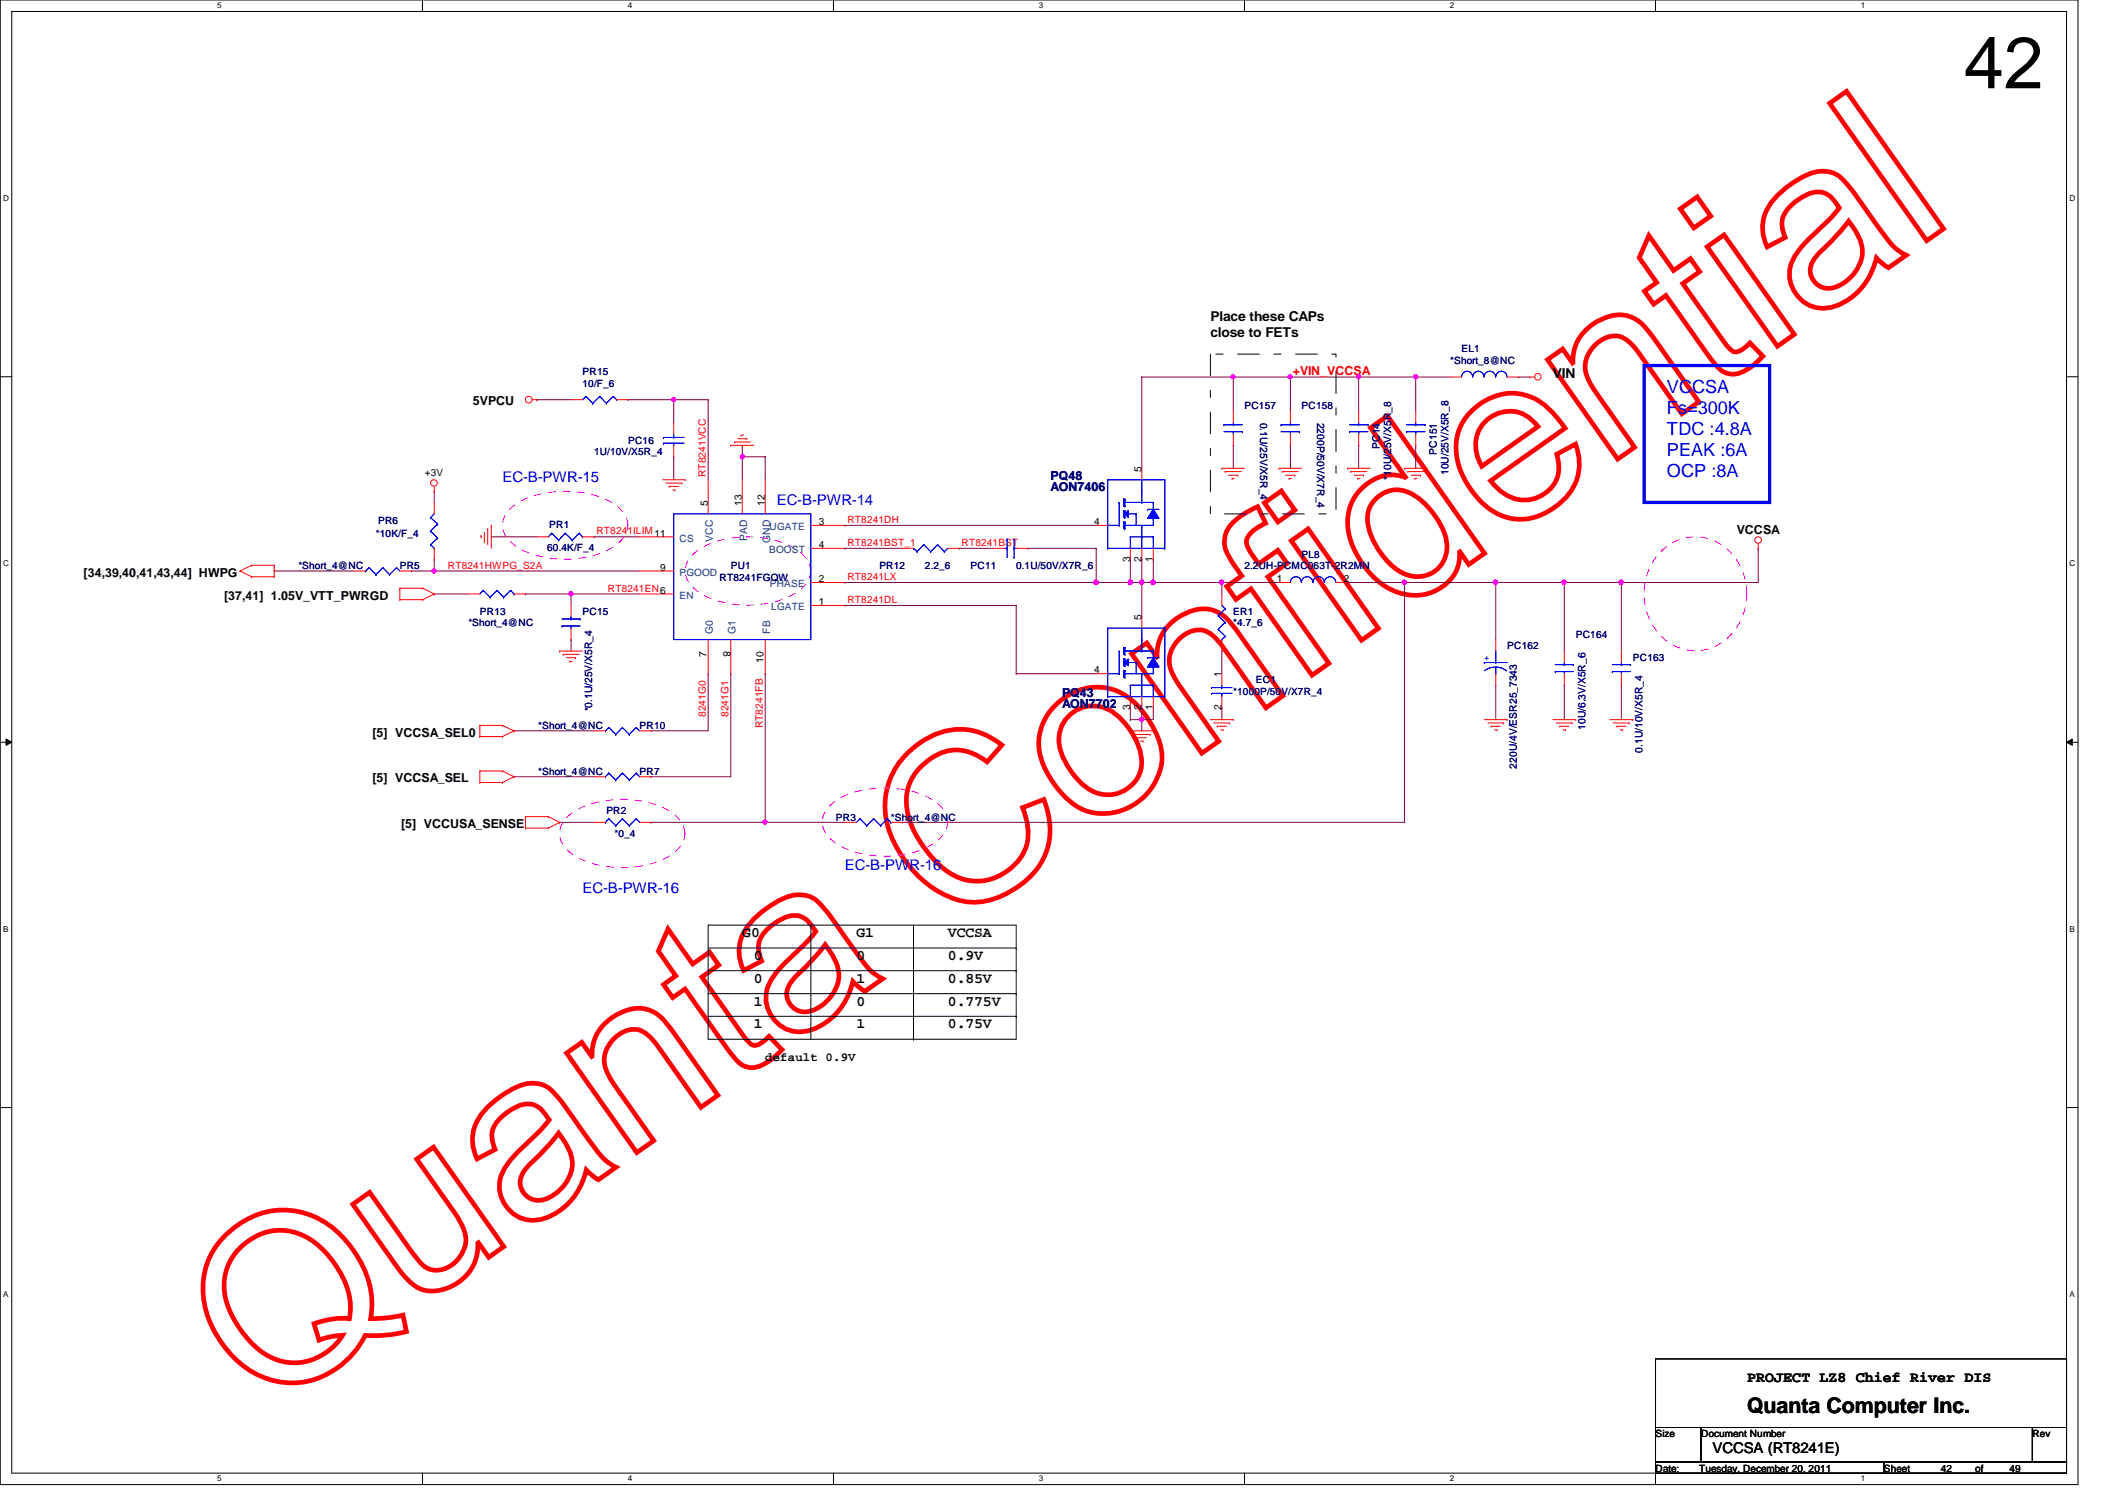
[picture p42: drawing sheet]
<svg xmlns="http://www.w3.org/2000/svg" width="297mm" height="210mm" viewBox="0 0 297 210" stroke-linecap="round" stroke-linejoin="round" font-family="sans-serif">
<defs><g id="words">
<text font-size="32.9" fill="#f00" x="36.6" y="198.7" transform="rotate(-35 36.6 198.7)">Quanta Confidential</text>
<text font-size="10.2" x="275.3" y="12.4">42</text>
<text font-size="3" x="244.9" y="198">Quanta Computer Inc.</text>
<g font-size="2.5" fill="#00f">
<text x="233.7" y="55.1">VCCSA</text>
<text x="233.7" y="58">Fs=300K</text>
<text x="233.7" y="61">TDC :4.8A</text>
<text x="233.7" y="63.9">PEAK :6A</text>
<text x="233.7" y="66.8">OCP :8A</text>
</g>
<g font-size="2.1" fill="#00f">
<text x="70.4" y="67.5">EC-B-PWR-15</text>
<text x="108.9" y="70.7">EC-B-PWR-14</text>
<text x="81.7" y="125.1">EC-B-PWR-16</text>
<text x="118.4" y="121.9">EC-B-PWR-16</text>
</g>
<g font-size="2.1">
<text x="104.1" y="131.3">G0</text>
<text x="120.1" y="131.3">G1</text>
<text x="132.9" y="131.3">VCCSA</text>
<text x="105.7" y="137.7">0</text>
<text x="105.7" y="134.5">0</text>
<text x="120.1" y="137.7">1</text>
<text x="120.1" y="134.5">0</text>
<text x="132.9" y="134.5">0.9V</text>
<text x="132.9" y="137.7">0.85V</text>
<text x="105.7" y="140.9">1</text>
<text x="120.1" y="140.9">0</text>
<text x="132.9" y="140.9">0.775V</text>
<text x="105.7" y="144.1">1</text>
<text x="120.1" y="144.1">1</text>
<text x="132.9" y="144.1">0.75V</text>
<text x="244.9" y="193.7">PROJECT LZ8 Chief River DIS</text>
<text x="240.1" y="203.5">VCCSA (RT8241E)</text>
</g>
<g font-size="1.9">
<text x="169.7" y="45">Place these CAPs</text>
<text x="169.7" y="47.3">close to FETs</text>
<text x="217.7" y="53">VIN</text>
</g>
<text font-size="1.7" fill="#f00" x="181.2" y="52.5">+VIN_VCCSA</text>
<g font-size="1.7">
<text x="66.3" y="56.7">5VPCU</text>
<text x="243.5" y="74.9">VCCSA</text>
<text x="11.7" y="80.8">[34,39,40,41,43,44] HWPG</text>
<text x="31.4" y="84">[37,41] 1.05V_VTT_PWRGD</text>
<text x="52.2" y="103.3">[5] VCCSA_SEL0</text>
<text x="52.2" y="109.6">[5] VCCSA_SEL</text>
<text x="56.2" y="116">[5] VCCUSA_SENSE</text>
<text x="107.3" y="148.7">default 0.9V</text>
</g>
<g font-size="1.7" fill="#000080">
<text x="147.3" y="67.2">PQ48</text>
<text x="147.3" y="68.8">AON7406</text>
<text x="148.9" y="97.6">PQ43</text>
<text x="148.9" y="99.2">AON7702</text>
</g>
<g font-size="1.4" fill="#000080">
<text x="81.7" y="52.6">PR15</text>
<text x="203.3" y="51">*Short_8@NC</text>
<text x="204.9" y="49.4">EL1</text>
<text x="81.7" y="54.2">10/F_6</text>
<text x="174.5" y="57.4">PC157</text>
<text x="176.7" y="59.2" transform="rotate(90 176.7 59.2)">0.1U/25V/X5R_4</text>
<text x="182.5" y="57.4">PC158</text>
<text x="184.7" y="59.2" transform="rotate(90 184.7 59.2)">2200P/50V/X7R_4</text>
<text x="83.3" y="63.8">1U/10V/X5R_4</text>
<text x="88.1" y="62.2">PC16</text>
<text x="193.4" y="62.9" transform="rotate(-90 193.4 62.9)">PC14</text>
<text x="201.4" y="63.7" transform="rotate(-90 201.4 63.7)">PC151</text>
<text x="195" y="67.2" transform="rotate(-90 195 67.2)">*10U/25V/X5R_8</text>
<text x="203" y="66.6" transform="rotate(-90 203 66.6)">10U/25V/X5R_8</text>
<text x="52.7" y="75.3">*10K/F_4</text>
<text x="53" y="73.4">PR6</text>
<text x="76.7" y="77.2">60.4K/F_4</text>
<text x="77" y="74">PR1</text>
<text x="41.8" y="79.8">*Short_4@NC</text>
<text x="56" y="79.8">PR5</text>
<text x="100.9" y="81.4">RT8241FGQW</text>
<text x="102.4" y="79.8">PU1</text>
<text x="123.3" y="79.8">PR12</text>
<text x="129.7" y="79.8">2.2_6</text>
<text x="136.1" y="79.8">PC11</text>
<text x="142.4" y="79.8">0.1U/50V/X7R_6</text>
<text x="174.5" y="79.8">2.2UH-PCMC063T-2R2MN</text>
<text x="182.5" y="78.2">PL8</text>
<text x="65.7" y="87.8">*Short_4@NC</text>
<text x="67.3" y="86.2">PR13</text>
<text x="81.7" y="86.2">PC15</text>
<text x="172.9" y="86.2">ER1</text>
<text x="172.9" y="87.8">*4.7_6</text>
<text x="220.9" y="89.4">PC164</text>
<text x="176.1" y="95.8">EC1</text>
<text x="211.3" y="91">PC162</text>
<text x="228.9" y="92.6">PC163</text>
<text x="83" y="99.7" transform="rotate(-90 83 99.7)">*0.1U/25V/X5R_4</text>
<text x="172.9" y="97.4">*1000P/50V/X7R_4</text>
<text x="75.4" y="102.2">*Short_4@NC</text>
<text x="89.7" y="102.2">PR10</text>
<text x="212.6" y="107.7" transform="rotate(-90 212.6 107.7)">220U/4V/ESR25_7343</text>
<text x="222.2" y="102.3" transform="rotate(-90 222.2 102.3)">10U/6.3V/X5R_6</text>
<text x="230.2" y="105.5" transform="rotate(-90 230.2 105.5)">0.1U/10V/X5R_4</text>
<text x="75.4" y="108.6">*Short_4@NC</text>
<text x="89.7" y="108.6">PR7</text>
<text x="85" y="114">PR2</text>
<text x="86.1" y="117.2">*0_4</text>
<text x="117.2" y="115">PR3</text>
<text x="124.9" y="115">*Short_4@NC</text>
</g>
<g font-size="1.4">
<text x="59.6" y="66.6">+3V</text>
<text x="99.2" y="70.9" transform="rotate(-90 99.2 70.9)">5</text>
<text x="104" y="70.9" transform="rotate(-90 104 70.9)">13</text>
<text x="107.2" y="70.9" transform="rotate(-90 107.2 70.9)">12</text>
<text x="160" y="66.1" transform="rotate(-90 160 66.1)">5</text>
<text x="114.8" y="73.6">3</text>
<text x="114.8" y="76.8">4</text>
<text x="153.4" y="73.6">4</text>
<text x="92.5" y="80">9</text>
<text x="114.8" y="81.6">2</text>
<text x="158.4" y="78.7" transform="rotate(-90 158.4 78.7)">3</text>
<text x="160" y="78.7" transform="rotate(-90 160 78.7)">2</text>
<text x="161.6" y="78.7" transform="rotate(-90 161.6 78.7)">1</text>
<text x="179" y="81.6">1</text>
<text x="188.4" y="81.6">2</text>
<text x="114.8" y="84.8">1</text>
<text x="160" y="86.9" transform="rotate(-90 160 86.9)">5</text>
<text x="99" y="92" transform="rotate(-90 99 92)">7</text>
<text x="101.4" y="91.2" transform="rotate(90 101.4 91.2)">8</text>
<text x="107" y="92.8" transform="rotate(-90 107 92.8)">10</text>
<text x="153.4" y="94.4">4</text>
<text x="171.2" y="94.9" transform="rotate(-90 171.2 94.9)">1</text>
<text x="158.4" y="99.5" transform="rotate(-90 158.4 99.5)">3</text>
<text x="160" y="99.5" transform="rotate(-90 160 99.5)">2</text>
<text x="161.6" y="99.5" transform="rotate(-90 161.6 99.5)">1</text>
<text x="171.2" y="99.5" transform="rotate(-90 171.2 99.5)">2</text>
<text x="232.1" y="201.4">Size</text>
<text x="238.5" y="201.4">Document Number</text>
<text x="284.9" y="201.4">Rev</text>
<text x="232.1" y="206.2">Date:</text>
<text x="238.2" y="206.2">Tuesday, December 20, 2011</text>
<text x="264.1" y="206.2">Sheet</text>
<text x="272.1" y="206.2">42</text>
<text x="276.9" y="206.2">of</text>
<text x="281.7" y="206.2">49</text>
</g>
<g font-size="1.4" fill="#f00">
<text x="98.9" y="66.9" transform="rotate(-90 98.9 66.9)">RT8241VCC</text>
<text x="83.6" y="74.9">RT8241ILIM11</text>
<text x="118.8" y="73.3">RT8241DH</text>
<text x="118.8" y="76.5">RT8241BST_1</text>
<text x="134.8" y="76.5">RT8241BST</text>
<text x="62.8" y="79.7">RT8241HWPG_S2A</text>
<text x="85.2" y="82.9">RT8241EN6</text>
<text x="118.8" y="81.3">RT8241LX</text>
<text x="118.8" y="84.5">RT8241DL</text>
<text x="98.9" y="100.5" transform="rotate(-90 98.9 100.5)">8241G0</text>
<text x="102.1" y="100.5" transform="rotate(-90 102.1 100.5)">8241G1</text>
<text x="106.9" y="102.1" transform="rotate(-90 106.9 102.1)">RT8241FB</text>
</g>
<g font-size="1.4" fill="#004080">
<text x="95.2" y="75.9">CS</text>
<text x="99.9" y="75.9" transform="rotate(-90 99.9 75.9)">VCC</text>
<text x="104.7" y="75.8" transform="rotate(-90 104.7 75.8)">PAD</text>
<text x="107.8" y="77.5">BOOST</text>
<text x="107.9" y="74.3">UGATE</text>
<text x="107.9" y="76" transform="rotate(-90 107.9 76)">GND</text>
<text x="95.2" y="80.7">PGOOD</text>
<text x="95.2" y="83.9">EN</text>
<text x="107.9" y="82.3">PHASE</text>
<text x="99.9" y="88.8" transform="rotate(-90 99.9 88.8)">G0</text>
<text x="103.1" y="88.8" transform="rotate(-90 103.1 88.8)">G1</text>
<text x="107.9" y="88.8" transform="rotate(-90 107.9 88.8)">FB</text>
<text x="108.1" y="85.5">LGATE</text>
</g>
<text font-size="1.4" fill="#00f" x="208.1" y="92.6">+</text>
<g font-size="1.1">
<text x="30.4" y="1.1">5</text>
<text x="88" y="1.1">4</text>
<text x="145.6" y="1.1">3</text>
<text x="203.2" y="1.1">2</text>
<text x="260.9" y="1.1">1</text>
<text x=".5" y="28.2">D</text>
<text x="290.1" y="28.2">D</text>
<text x=".5" y="79.3">C</text>
<text x="290.1" y="79.3">C</text>
<text x=".5" y="130.6">B</text>
<text x="290.1" y="130.6">B</text>
<text x=".5" y="181.7">A</text>
<text x="290.1" y="181.7">A</text>
<text x="30.4" y="207.6">5</text>
<text x="88" y="207.6">4</text>
<text x="145.6" y="207.6">3</text>
<text x="203.2" y="207.6">2</text>
<text x="260.9" y="207.6">1</text>
</g>
</g></defs>
<path d="M0 0h291.3v208h-291.3zM1.6 1.6h288.1v204.8h-288.1z" fill="none" stroke="#000" stroke-width=".14"/>
<g fill="#fff">
<path d="M30.4 .2h.6v1.2h-.6z"/>
<path d="M30.4 206.6h.6v1.2h-.6z"/>
</g>
<path d="M59.2 0v1.6M59.2 206.4v1.6" fill="none" stroke="#000" stroke-width=".14"/>
<g fill="#fff">
<path d="M88 .2h.6v1.2h-.6z"/>
<path d="M88 206.6h.6v1.2h-.6z"/>
</g>
<path d="M116.8 0v1.6M116.8 206.4v1.6" fill="none" stroke="#000" stroke-width=".14"/>
<g fill="#fff">
<path d="M145.6 .2h.6v1.2h-.6z"/>
<path d="M145.6 206.6h.6v1.2h-.6z"/>
</g>
<path d="M174.5 0v1.6M174.5 206.4v1.6" fill="none" stroke="#000" stroke-width=".14"/>
<g fill="#fff">
<path d="M203.2 .2h.6v1.2h-.6z"/>
<path d="M203.2 206.6h.6v1.2h-.6z"/>
</g>
<path d="M232.1 0v1.6M232.1 206.4v1.6" fill="none" stroke="#000" stroke-width=".14"/>
<g fill="#fff">
<path d="M260.9 .2h.5v1.2h-.5z"/>
<path d="M260.9 206.6h.5v1.2h-.5z"/>
<path d="M.5 27.2h.7v1.2h-.7z"/>
<path d="M290.1 27.2h.8v1.2h-.8z"/>
<path d="M.5 78.4h.7v1.1h-.7z"/>
<path d="M290.1 78.4h.8v1.1h-.8z"/>
</g>
<path d="M0 52.8h1.6M289.7 52.8h1.6" fill="none" stroke="#000" stroke-width=".14"/>
<g fill="#fff">
<path d="M.5 129.6h.7v1.2h-.7z"/>
<path d="M290.1 129.6h.7v1.2h-.7z"/>
</g>
<path d="M0 104h1.6M.8 103.5l.8 .5-.8 .4zM289.7 104l.8-.5v.9zM289.7 104h1.6" fill="none" stroke="#000" stroke-width=".14"/>
<path d="M.8 103.5l.8 .5-.8 .4zM289.7 104l.8-.5v.9z" fill="#000"/>
<g fill="#fff">
<path d="M.5 180.8h.7v1.1h-.7z"/>
<path d="M290.1 180.8h.7v1.1h-.7z"/>
</g>
<path d="M0 155.2h1.6M289.7 155.2h1.6" fill="none" stroke="#000" stroke-width=".14"/>
<path d="M99.3 56h.1M99.3 56v11.2M153.7 81.6h.1M153.7 81.6h4.8" fill="none" stroke="#800040" stroke-width=".14"/>
<circle cx="158.4" cy="81.6" r=".31" fill="#f0f"/>
<circle cx="158.4" cy="81.6" r=".31" fill="none" stroke="#f0f" stroke-width=".14"/>
<circle cx="153.6" cy="81.6" r=".32" fill="#f0f"/>
<circle cx="153.6" cy="81.6" r=".32" fill="none" stroke="#f0f" stroke-width=".14"/>
<path d="M94.4 56h.1M94.4 56h4.9M94.4 56v3.2" fill="none" stroke="#800040" stroke-width=".14"/>
<circle cx="94.4" cy="56" r=".3" fill="#f0f"/>
<circle cx="94.4" cy="56" r=".3" fill="none" stroke="#f0f" stroke-width=".14"/>
<path d="M118.4 73.6h.1M118.4 76.8h.1M118.4 73.6h35.3M118.4 76.8h8M60.9 83.2h.1M60.9 83.2h4.8M73.7 83.2h.1M73.7 83.2h16M80 83.2h.1" fill="none" stroke="#800040" stroke-width=".14"/>
<circle cx="80.1" cy="83.2" r=".3" fill="#f0f"/>
<circle cx="80.1" cy="83.2" r=".3" fill="none" stroke="#f0f" stroke-width=".14"/>
<g fill="none" stroke="#800040" stroke-width=".14">
<path d="M158.5 78.4h.1M158.5 78.4v3.2M160.1 78.4h.1M160.1 78.4v3.2M161.7 78.4h.1M161.7 78.4v3.2M142.4 94.4h.1M142.4 94.4h11.3M158.5 99.2h.1M158.5 99.2v1.6M160.1 99.2h.1M160.1 99.2v1.6h-1.6"/>
<path d="M161.7 99.2h.1M161.7 99.2v1.6M158.5 100.8h.1"/>
</g>
<circle cx="160.1" cy="100.8" r=".3" fill="#f0f"/>
<circle cx="160.1" cy="100.8" r=".3" fill="none" stroke="#f0f" stroke-width=".14"/>
<path d="M158.5 81.6h.1M158.5 81.6h1.6M160.1 100.8h.1M160.1 100.8v1.6" fill="none" stroke="#800040" stroke-width=".14"/>
<circle cx="160" cy="81.6" r=".31" fill="#f0f"/>
<circle cx="160" cy="81.6" r=".31" fill="none" stroke="#f0f" stroke-width=".14"/>
<circle cx="158.4" cy="81.6" r=".31" fill="#f0f"/>
<circle cx="158.4" cy="81.6" r=".31" fill="none" stroke="#f0f" stroke-width=".14"/>
<g fill="none" stroke="#800040" stroke-width=".14">
<path d="M134.4 76.8h.1M134.4 76.8h4.9M153.7 76.8h.1M153.7 76.8v4.8M60.9 80h.1M60.9 80h28.8M80 89.6h.1M80 89.6v1.6M118.4 84.8h.1M118.4 84.8h24M142.4 84.8h.1M142.4 84.8v9.6"/>
<path d="M160.1 81.6h.1M160.1 81.6h1.6"/>
</g>
<circle cx="60.8" cy="80" r=".3" fill="#f0f"/>
<circle cx="60.8" cy="80" r=".3" fill="none" stroke="#f0f" stroke-width=".14"/>
<g fill="none" stroke="#800040" stroke-width=".14">
<path d="M75.3 56h.1M75.3 56h4.7M88 56h.1M88 56h6.4M68.9 75.2h.1M68.9 75.2h6.4M83.3 75.2h.1M83.3 75.2h6.4M94.4 64h.1M94.4 64v3.2M80 83.2h.1M80 83.2v1.6"/>
<path d="M107.3 94.4h.1M107.3 94.4v20.8M118.4 81.6h.1M118.4 81.6h35.3"/>
</g>
<circle cx="107.2" cy="115.2" r=".3" fill="#f0f"/>
<circle cx="107.2" cy="115.2" r=".3" fill="none" stroke="#f0f" stroke-width=".14"/>
<path d="M38.4 80h.1M38.4 80h11.3M171.3 81.6h.1M171.3 81.6h8M78.4 115.2h.1M78.4 115.2h4.9M91.3 115.2h.1M91.3 115.2h16" fill="none" stroke="#800040" stroke-width=".14"/>
<circle cx="171.2" cy="81.6" r=".31" fill="#f0f"/>
<circle cx="171.2" cy="81.6" r=".31" fill="none" stroke="#f0f" stroke-width=".14"/>
<path d="M104.1 64h.1M104.1 64v3.2" fill="none" stroke="#800040" stroke-width=".14"/>
<circle cx="104.1" cy="64" r=".3" fill="#f0f"/>
<circle cx="104.1" cy="64" r=".3" fill="none" stroke="#f0f" stroke-width=".14"/>
<g fill="none" stroke="#800040" stroke-width=".14">
<path d="M104.1 64h.1M104.1 62.4h.1M104.1 64h3.2M104.1 62.4v1.6M107.3 64h.1M107.3 64v3.2M144.1 76.8h.1M144.1 76.8h9.6M99.3 94.4h.1M99.3 94.4v8h-8M102.4 94.4h.1M102.4 94.4v14.4h-11.1"/>
<path d="M227.3 81.6h.1M227.3 81.6h19.2M72 108.8h.1M72 102.4h.1M72 108.8h11.3M72 102.4h11.3M91.3 108.8h.1M91.3 102.4h.1M107.3 115.2h.1M107.3 115.2h11.1M126.4 115.2h.1M126.4 115.2h70.5"/>
<path d="M160.1 100.8h.1M160.1 100.8h1.6"/>
</g>
<circle cx="227.2" cy="81.6" r=".31" fill="#f0f"/>
<circle cx="227.2" cy="81.6" r=".31" fill="none" stroke="#f0f" stroke-width=".14"/>
<g fill="none" stroke="#800040" stroke-width=".14">
<path d="M172.9 52.8h.1M172.9 52.8v4.8M180.9 52.8h.1M180.9 52.8v4.8M190.5 52.8h.1M190.5 52.8h8M198.5 52.8h.1M198.5 52.8v4.8M212.9 52.8h.1M212.9 52.8h1.6M198.5 62.4h.1M198.5 62.4v3.2"/>
<path d="M246.5 76.8h.1M246.5 76.8v4.8"/>
</g>
<circle cx="198.5" cy="52.8" r=".3" fill="#f0f"/>
<circle cx="198.5" cy="52.8" r=".3" fill="none" stroke="#f0f" stroke-width=".14"/>
<path d="M190.5 52.8h.1M190.5 52.8v4.8" fill="none" stroke="#800040" stroke-width=".14"/>
<circle cx="190.5" cy="52.8" r=".3" fill="#f0f"/>
<circle cx="190.5" cy="52.8" r=".3" fill="none" stroke="#f0f" stroke-width=".14"/>
<path d="M172.9 52.8h.1M172.9 52.8h17.6M180.9 52.8h.1M198.5 52.8h.1M198.5 52.8h4.8M172.9 62.4h.1M172.9 62.4v3.2M180.9 62.4h.1M180.9 62.4v3.2M190.5 62.4h.1M190.5 62.4v3.2" fill="none" stroke="#800040" stroke-width=".14"/>
<circle cx="180.8" cy="52.8" r=".3" fill="#f0f"/>
<circle cx="180.8" cy="52.8" r=".3" fill="none" stroke="#f0f" stroke-width=".14"/>
<path d="M188.9 81.6h.1M188.9 81.6h8M196.9 81.6h.1M196.9 81.6v33.6" fill="none" stroke="#800040" stroke-width=".14"/>
<circle cx="196.8" cy="81.6" r=".31" fill="#f0f"/>
<circle cx="196.8" cy="81.6" r=".31" fill="none" stroke="#f0f" stroke-width=".14"/>
<path d="M161.7 81.6h.1M161.7 81.6h9.6M171.3 81.6h.1M171.3 91.2h.1M171.3 99.2h.1M171.3 81.6v1.6M171.3 91.2v3.2M171.3 99.2v1.6" fill="none" stroke="#800040" stroke-width=".14"/>
<circle cx="161.6" cy="81.6" r=".32" fill="#f0f"/>
<circle cx="161.6" cy="81.6" r=".32" fill="none" stroke="#f0f" stroke-width=".14"/>
<path d="M160.1 52.8h.1M160.1 52.8v12.8M160.1 52.8h12.8M172.9 52.8h.1" fill="none" stroke="#800040" stroke-width=".14"/>
<circle cx="172.8" cy="52.8" r=".3" fill="#f0f"/>
<circle cx="172.8" cy="52.8" r=".3" fill="none" stroke="#f0f" stroke-width=".14"/>
<path d="M160.1 81.6h.1M160.1 81.6v4.8M209.7 96h.1M209.7 81.6h.1M209.7 96v4.8M209.7 81.6h9.6M219.3 96h.1M219.3 96v4.8M227.3 96h.1M227.3 96v4.8" fill="none" stroke="#800040" stroke-width=".14"/>
<circle cx="209.6" cy="81.6" r=".32" fill="#f0f"/>
<circle cx="209.6" cy="81.6" r=".32" fill="none" stroke="#f0f" stroke-width=".14"/>
<path d="M219.3 81.6h.1M219.3 81.6v9.6M219.3 81.6h8M227.3 81.6h.1M227.3 81.6v9.6" fill="none" stroke="#800040" stroke-width=".14"/>
<circle cx="219.2" cy="81.6" r=".31" fill="#f0f"/>
<circle cx="219.2" cy="81.6" r=".31" fill="none" stroke="#f0f" stroke-width=".14"/>
<path d="M60.9 78.4h.1M60.9 68.8h.1M60.9 68.8v1.6M60.9 78.4v1.6h-3.2M57.7 80h.1M196.9 81.6h.1M196.9 81.6h12.8M209.7 81.6h.1M209.7 81.6v8" fill="none" stroke="#800040" stroke-width=".14"/>
<g fill="none" stroke="#f00" stroke-width=".14">
<path d="M74.6 56h.7M75.3 56h.1M172.9 57.6v1.6M198.5 57.6v1.6M203.3 52.8h1.6M211.3 52.8h1.6M214.5 52.8h.1M214.5 52.8h.6M35.3 79.2h.1M35.3 79.2l-1.6 .8M35.3 79.2h3.1M38.4 79.2h.1"/>
<path d="M38.4 79.2v1.6M60.9 68.8h.1M60.9 68.2v.6M60.9 70.4v1.6M60.9 76.8v1.6M67.4 75.1h.1M67.4 75.1v.3M67.9 75.9h.1M67.9 74.6v1.3M68.4 74.1h.1M68.4 74.1v2.2M68.9 73.6h.1"/>
<path d="M68.9 73.6v3.2M75.3 75.2h1.6M81.7 75.2h1.6M92.9 67.2h3.2M93.3 67.7h2.3M93.8 68.2h.1M93.8 68.2h1.3M94.3 68.7h.3M94.6 68.7h.1M95.6 67.7h.1M96.1 67.2h.1M102.4 62.4h.1"/>
<path d="M102.4 62.4h3.3M103 61.9h.1M103 61.9h2.2M103.4 61.5h1.3M103.9 61h.1M103.9 61h.3M104.7 61.5h.1M139.3 76.8h1.6M142.4 76.8h1.7M171.3 65.6h.1M171.3 65.6h3.2M171.7 66.1h.1"/>
<path d="M171.7 66.1h2.3M172.2 66.6h1.3M172.7 67.1h.1M172.7 67.1h.3M172.9 60.8v1.6M173.5 66.6h.1M179.3 65.6h.1M179.3 65.6h3.2M179.7 66.1h.1M179.7 66.1h2.3M180.2 66.6h1.3M180.7 67.1h.1"/>
<path d="M180.7 67.1h.3M181.5 66.6h.1M188.9 65.6h.1M188.9 65.6h3.2M189.4 66.1h.1M189.4 66.1h2.2M189.8 66.6h1.3M190.3 67.1h.1M190.3 67.1h.3M191.1 66.6h.1M196.9 65.6h.1M196.9 65.6h3.2"/>
<path d="M197.4 66.1h.1M197.4 66.1h2.2M197.8 66.6h1.3M198.3 67.1h.1M198.3 67.1h.3M198.5 60.8v1.6M199.1 66.6h.1M246.5 76.8h.1M246.5 76.2v.6M33.7 80h.1M33.7 80l1.6 .8M35.3 80.8h.1"/>
<path d="M35.3 80.8h3.1M38.4 80.8h.1M56 82.4h.1M56 84h.1M56 84h3.3M56 82.4h3.3M56 82.4v1.6M59.3 84h.1M59.3 82.4h.1M59.3 82.4l1.6 .8M60.9 83.2h.1M60.9 83.2l-1.6 .8"/>
<path d="M78.4 91.2h.1M78.4 91.2h3.3M78.9 91.7h.1M78.9 91.7h2.3M79.4 92.2h1.3M79.9 92.7h.1M79.9 92.7h.3M80 84.8v1.6M80 88v1.6M80.7 92.2h.1M209.7 89.6v1.6M209.7 94.4v1.6"/>
<path d="M219.3 91.2v1.6M219.3 94.4v1.6M227.3 91.2v1.6M227.3 94.4v1.6M67.3 103.2h.1M67.3 101.6h.1M67.3 109.6h.1M67.3 108h.1M67.3 101.6h3.1M67.3 103.2h3.1M67.3 101.6v1.6M67.3 108v1.6"/>
<path d="M67.3 108h3.1M67.3 109.6h3.1M70.4 101.6h.1M70.4 103.2h.1M70.4 108h.1M70.4 109.6h.1M70.4 101.6l1.6 .8M70.4 108l1.6 .8M72 102.4h.1M72 108.8h.1M72 102.4l-1.6 .8M72 108.8l-1.6 .8"/>
<path d="M73.7 114.4h.1M73.7 116h.1M73.7 116h3.2M73.7 114.4h3.2M73.7 114.4v1.6M76.9 116h.1M76.9 114.4h.1M76.9 114.4l1.5 .8M78.4 115.2h.1M78.4 115.2l-1.5 .8M83.3 102.4h1.6M83.3 108.8h1.6"/>
<path d="M83.3 115.2h1.6M89.7 102.4h1.6M89.7 108.8h1.6M89.7 115.2h1.6M158.5 102.4h3.2M159 102.9h2.2M159.4 103.4h.1M159.4 103.4h1.3M159.9 103.8h.3M160.2 103.8h.1M161.2 102.9h.1M161.7 102.4h.1"/>
<path d="M169.7 100.8h3.2M170.1 101.3h2.3M170.6 101.8h.1M170.6 101.8h1.3M171.1 102.3h.3M171.4 102.3h.1M172.4 101.3h.1M172.9 100.8h.1M208.1 100.8h3.2M208.6 101.3h2.2M209 101.8h.1M209 101.8h1.3"/>
<path d="M209.5 102.3h.3M209.8 102.3h.1M210.8 101.3h.1M211.3 100.8h.1M217.7 100.8h3.2M218.1 101.3h2.3M218.6 101.8h.1M218.6 101.8h1.3M219.1 102.3h.4M219.5 102.3h.1M220.4 101.3h.1M220.9 100.8h.1"/>
<path d="M225.7 100.8h3.2M226.1 101.3h2.3M226.6 101.8h.1M226.6 101.8h1.3M227.1 102.3h.4M227.5 102.3h.1M228.4 101.3h.1M228.9 100.8h.1"/>
<circle cx="74.1" cy="56" r=".47"/>
<circle cx="215.6" cy="52.8" r=".46"/>
<circle cx="60.8" cy="67.7" r=".46"/>
<circle cx="246.5" cy="75.7" r=".46"/>
</g>
<g fill="none" stroke="#000" stroke-width=".14">
<path d="M99.3 129.6h43.1v16h-43.1zM99.3 136h43.1M99.3 132.8h43.1M99.3 139.2h43.1M113.7 129.6h.1M113.7 129.6v16M128.1 129.6v16M142.4 136h.1M142.4 132.8h.1M142.4 139.2h.1M99.3 142.4h43.1M128.1 145.6h.1"/>
<path d="M142.4 142.4h.1M232.1 190.4h57.6v9.6h-57.6zM232.1 200h6.4v4.9h-6.4zM232.1 204.9h32v1.5h-32zM238.5 200h46.4v4.9h-46.4zM264.1 204.9h25.6v1.5h-25.6zM284.9 200h4.8v4.9h-4.8z"/>
</g>
<path d="M169.7 49.6h17.6v22.4h-17.6z" fill="none" stroke="#000" stroke-width=".14" stroke-dasharray="3 2 1 2"/>
<path d="M230.5 51.2h17.6v19.2h-17.6z" fill="none" stroke="#00f" stroke-width=".47"/>
<path d="M71.2 71.6a9.1 9.1 0 0 1 5.5-2.6 14.1 14.1 0 0 1 9.1 1.5 4 4 0 0 1 2.2 3.1 3.8 3.8 0 0 1-2.2 3.1 14.1 14.1 0 0 1-13.2 0 4.1 4.1 0 0 1-2.2-3.1l.1-.7 .3-.7zM96.9 78a9.1 9.1 0 0 1 5.4-2.6 14.1 14.1 0 0 1 9.2 1.5 4 4 0 0 1 2.1 3.1 3.8 3.8 0 0 1-2.1 3.1 14.1 14.1 0 0 1-13.3 0 4.1 4.1 0 0 1-2.1-3.1v-.7l.3-.7zM232.9 77.2a6.8 6.8 0 0 1 10.8 1.6 8.4 8.4 0 0 1-3 11.6 6.8 6.8 0 0 1-9.1-2.9 8.6 8.6 0 0 1 1.3-10.3zM79.3 114.8a9.1 9.1 0 0 1 5.4-2.6 14.1 14.1 0 0 1 9.2 1.4 4 4 0 0 1 2.1 3.2 3.8 3.8 0 0 1-2.1 3.1 14.1 14.1 0 0 1-13.3 0 4.1 4.1 0 0 1-2.2-3.1l.1-.7 .3-.7zM116.1 113.2a9.1 9.1 0 0 1 5.4-2.6 14.1 14.1 0 0 1 9.2 1.4 4 4 0 0 1 2.1 3.2 3.8 3.8 0 0 1-2.1 3.1 14.1 14.1 0 0 1-13.3 0 4.1 4.1 0 0 1-2.1-3.1l.1-.7 .2-.7z" fill="none" stroke="#f0f" stroke-width=".14" stroke-dasharray="1 1 1 1 1 1 1 1"/>
<g fill="none" stroke="#00f" stroke-width=".14">
<path d="M171.6 59.5h.1M171.6 59.5h2.6M172.9 59.5h.1M172.9 59.2v.3M197.2 59.5h2.6M198.5 59.5h.1M198.5 59.2v.3M199.8 59.5h.1M204.9 52.8a.76 .76 0 0 1 .8-.8 .76 .76 0 0 1 .7 .8M206.5 52.8a.78 .78 0 0 1 .7-.8 .78 .78 0 0 1 .8 .8M208.1 52.8a.78 .78 0 0 1 .7-.8 .78 .78 0 0 1 .8 .8M209.7 52.8a.78 .78 0 0 1 .8-.8 .78 .78 0 0 1 .7 .8"/>
<path d="M60.4 72.5h.1M60.4 74.4h.1M60.4 76.3h.1M60.4 72.5l.9 .9M60.4 74.4l.9 1M60.4 76.3l.5 .5M60.9 76.8h.1M60.9 72l-.5 .5M61.3 73.4h.1M61.3 75.4h.1M61.3 73.4l-.9 1M61.3 75.4l-.9 .9"/>
<path d="M77.3 74.7h.1M77.3 74.7l-.4 .5M77.3 74.7l1 1M78.3 75.7h.1M79.2 74.7h.1M79.2 74.7l-.9 1M79.2 74.7l1 1M80.2 75.7h.1M81.2 74.7h.1M81.2 74.7l-1 1M81.2 74.7l.5 .5M81.7 75.2h.1"/>
<path d="M140.9 76.8h.3M141.2 76.8h.1M141.2 75.5h.1M141.2 75.5v2.6M142.2 78.1h.1M142.2 76.8h.1M142.2 76.8h.2M142.2 75.5v2.6M171.6 60.5h2.6M172.9 60.5h.1M172.9 60.5v.3M174.2 60.5h.1"/>
<path d="M197.2 60.5h.1M197.2 60.5h2.6M198.5 60.5h.1M198.5 60.5v.3M78.8 87.7h.1M78.8 87.7h2.5M78.8 86.7h2.5M80 86.7h.1M80 87.7h.1M80 86.4v.3M80 87.7v.3M81.3 86.7h.1"/>
<path d="M208.1 92.8h.1M208.1 92.8h3.2M209.7 94.4h.1M209.7 92.8h.1M209.7 93.5h-.1a2.45 2.45 0 0 0-1.5 .5M209.7 93.5a2.26 2.26 0 0 1 1.5 .5M209.7 91.2v1.6M209.7 93.5v.9M218 94.1h.1M218 93.1h2.6M218 94.1h2.6M219.3 93.1h.1"/>
<path d="M219.3 94.1h.1M219.3 92.8v.3M219.3 94.1v.3M220.6 93.1h.1M226 94.1h.1M226 93.1h2.6M226 94.1h2.6M227.3 94.1h.1M227.3 93.1h.1M227.3 92.8v.3M227.3 94.1v.3M228.6 93.1h.1"/>
<path d="M84.9 102.4h.1M84.9 108.8h.1M84.9 115.2h.1M85.3 101.9h.1M85.3 108.3h.1M85.3 114.7h.1M85.3 101.9l1 1M85.3 101.9l-.4 .5M85.3 108.3l1 1M85.3 108.3l-.4 .5M85.3 114.7l1 1M85.3 114.7l-.4 .5"/>
<path d="M86.3 102.9h.1M86.3 109.3h.1M86.3 115.7h.1M87.2 101.9h.1M87.2 108.3h.1M87.2 114.7h.1M87.2 101.9l1 1M87.2 101.9l-.9 1M87.2 108.3l1 1M87.2 108.3l-.9 1M87.2 114.7l1 1M87.2 114.7l-.9 1"/>
<path d="M88.2 102.9h.1M88.2 109.3h.1M88.2 115.7h.1M89.2 101.9h.1M89.2 108.3h.1M89.2 114.7h.1M89.2 101.9l.5 .5M89.2 101.9l-1 1M89.2 108.3l.5 .5M89.2 108.3l-1 1M89.2 114.7l.5 .5M89.2 114.7l-1 1"/>
</g>
<path d="M161.7 92.2l.8 1.3h-1.6z" fill="#00f"/>
<path d="M161.7 92.2l.8 1.3h-1.6z" fill="none" stroke="#00f" stroke-width=".14"/>
<path d="M158.2 92.3v1l-.5-.5z" fill="#00f"/>
<g fill="none" stroke="#00f" stroke-width=".14">
<path d="M155.3 88h.1M155.3 97.6h.1M155.3 97.6h8M155.3 88h8M155.3 88v9.6M155.3 94.4h1.6M156.9 91.2h.1M156.9 94.4h.1M156.9 91.2v3.2M157.5 93.9h.1M157.5 92.3h.1M157.5 90.7h.1"/>
<path d="M157.5 90.7v1h.2M157.5 92.3v1h.2M157.5 93.9v1h.2M157.5 93.9h.2M157.5 92.3h.2M157.5 90.7h.2M157.7 94.9h.1M157.7 93.9h.1M157.7 93.3h.1M157.7 92.3h.1M157.7 91.7h.1M157.7 90.7h.1"/>
<path d="M157.7 94.4h.1M157.7 90.7v1M157.7 92.3v1M157.7 93.9v1M157.7 91.2h4M158.2 92.3v1l-.5-.5zM158.2 92.8h.1M158.2 92.8h1.1M158.5 96h.1M158.5 96v1.6M158.5 96h3.2M159.3 92.8h.1"/>
<path d="M159.3 92.8v1.6M160.1 89.6h.1M160.1 91.2h.1M160.1 96h.1M160.1 94.4h.1M160.1 88v3.2M160.1 94.4v3.2M160.9 92.2h.1M160.9 92.2h1.6M161.7 93.5h.1M161.7 91.2h.1M161.7 96h.1"/>
<path d="M161.7 91.2v1M161.7 93.5v.9h-4M161.7 96v1.6M163.3 97.6h.1M163.3 88h.1M163.3 88v9.6"/>
</g>
<path d="M161.7 92.2l.8 1.3h-1.6z" fill="#00f"/>
<path d="M161.7 92.2l.8 1.3h-1.6z" fill="none" stroke="#00f" stroke-width=".14"/>
<path d="M158.2 92.3v1l-.5-.5z" fill="#00f"/>
<g fill="none" stroke="#00f" stroke-width=".14">
<path d="M179.6 59.5h.1M179.6 59.5h2.6M180.9 59.5h.1M180.9 59.2v.3M128.1 76.8h.1M128.1 76.8l.5 .5M128.6 77.3h.1M129.5 76.3h.1M129.5 76.3l1 1M129.5 76.3l-.9 1M130.5 77.3h.1M131.4 76.3h.1"/>
<path d="M131.4 76.3l1 1M131.4 76.3l-.9 1M132.4 77.3h.1M132.9 76.8l-.5 .5M179.6 60.5h2.6M180.9 60.5h.1M180.9 60.5v.3M182.2 60.5h.1M155.3 88h.1M155.3 97.6h.1M155.3 97.6h8M155.3 88h8"/>
<path d="M155.3 88v9.6M155.3 94.4h1.6M156.9 91.2h.1M156.9 94.4h.1M156.9 91.2v3.2M157.5 93.9h.1M157.5 92.3h.1M157.5 90.7h.1M157.5 90.7v1h.2M157.5 92.3v1h.2M157.5 93.9v1h.2M157.5 93.9h.2"/>
<path d="M157.5 92.3h.2M157.5 90.7h.2M157.7 94.9h.1M157.7 93.9h.1M157.7 93.3h.1M157.7 92.3h.1M157.7 91.7h.1M157.7 90.7h.1M157.7 94.4h.1M157.7 90.7v1M157.7 92.3v1M157.7 93.9v1"/>
<path d="M157.7 91.2h4M158.2 92.3v1l-.5-.5zM158.2 92.8h.1M158.2 92.8h1.1M158.5 96h.1M158.5 96v1.6M158.5 96h3.2M159.3 92.8h.1M159.3 92.8v1.6M160.1 89.6h.1M160.1 91.2h.1M160.1 96h.1"/>
<path d="M160.1 94.4h.1M160.1 88v3.2M160.1 94.4v3.2M160.9 92.2h.1M160.9 92.2h1.6M161.7 93.5h.1M161.7 91.2h.1M161.7 96h.1M161.7 91.2v1M161.7 93.5v.9h-4M161.7 96v1.6M163.3 97.6h.1"/>
<path d="M163.3 88h.1M163.3 88v9.6"/>
</g>
<path d="M180.9 57.6v1.6M126.4 76.8h1.7M132.9 76.8h1.5M180.9 60.8v1.6M153.7 94.4h1.6M158.5 97.6v1.6M160.1 86.4v1.6M160.1 97.6v1.6M161.7 97.6v1.6" fill="none" stroke="#f00" stroke-width=".14"/>
<path d="M161.7 71.4l.8 1.2h-1.6z" fill="#00f"/>
<path d="M161.7 71.4l.8 1.2h-1.6z" fill="none" stroke="#00f" stroke-width=".14"/>
<path d="M157.7 72l.5-.5v1z" fill="#00f"/>
<g fill="none" stroke="#00f" stroke-width=".14">
<path d="M155.3 67.2h.1M155.3 76.8h.1M155.3 76.8h8M155.3 67.2h8M155.3 67.2v9.6M155.3 73.6h1.6M156.9 70.4h.1M156.9 73.6h.1M156.9 70.4v3.2M157.5 73.2h.1M157.5 71.5h.1M157.5 69.9h.1"/>
<path d="M157.5 69.9v1h.2M157.5 71.5v1h.2M157.5 73.2v.9h.2M157.5 73.2h.2M157.5 71.5h.2M157.5 69.9h.2M157.7 72l.5-.5v1zM157.7 74.1h.1M157.7 73.2h.1M157.7 72.5h.1M157.7 71.5h.1M157.7 70.9h.1"/>
<path d="M157.7 69.9h.1M157.7 73.6h.1M157.7 69.9v1M157.7 71.5v1M157.7 73.2v.9M157.7 70.4h4M158.2 72h.1M158.2 72h1.1M158.5 75.2h.1M158.5 75.2v1.6M158.5 75.2h3.2M159.3 72h.1"/>
<path d="M159.3 72v1.6M160.1 68.8h.1M160.1 70.4h.1M160.1 75.2h.1M160.1 73.6h.1M160.1 67.2v3.2M160.1 73.6v3.2M160.9 71.4h.1M160.9 71.4h1.6M161.7 72.6h.1M161.7 70.4h.1M161.7 75.2h.1"/>
<path d="M161.7 70.4v1M161.7 72.6v1h-4M161.7 75.2v1.6M163.3 76.8h.1M163.3 67.2h.1M163.3 67.2v9.6"/>
</g>
<path d="M161.7 71.4l.8 1.2h-1.6z" fill="#00f"/>
<path d="M161.7 71.4l.8 1.2h-1.6z" fill="none" stroke="#00f" stroke-width=".14"/>
<path d="M157.7 72l.5-.5v1z" fill="#00f"/>
<g fill="none" stroke="#00f" stroke-width=".14">
<path d="M82.1 55.5h.1M82.1 55.5l-.4 .5M82.1 55.5l1 1M83.1 56.5h.1M84.1 55.5h.1M84.1 55.5l-1 1M84.1 55.5l.9 1M85 56.5h.1M86 55.5h.1M86 55.5l-1 1M86 55.5l.4 .5M86.4 56h.1"/>
<path d="M189.2 59.5h2.6M190.5 59.5h.1M190.5 59.2v.3M191.8 59.5h.1M51.7 79.5h.1M51.7 79.5l1 1M51.7 79.5l-.4 .5M53.7 79.5h.1M53.7 79.5l.9 1M53.7 79.5l-1 1M55.6 79.5h.1M55.6 79.5l.4 .5"/>
<path d="M55.6 79.5l-1 1M93 61.3h.1M93 62.1h.1M93 61.3h2.9M93 62.1h2.9M94.4 72h19.3v17.6h-19.3zM94.4 62.1h.1M94.4 61.3h.1M94.4 60.8v.5M94.4 62.1v.3M155.3 67.2h.1M155.3 76.8h.1"/>
<path d="M155.3 76.8h8M155.3 67.2h8M155.3 67.2v9.6M155.3 73.6h1.6M156.9 70.4h.1M156.9 73.6h.1M156.9 70.4v3.2M157.5 73.2h.1M157.5 71.5h.1M157.5 69.9h.1M157.5 69.9v1h.2M157.5 71.5v1h.2"/>
<path d="M157.5 73.2v.9h.2M157.5 73.2h.2M157.5 71.5h.2M157.5 69.9h.2M157.7 72l.5-.5v1zM157.7 74.1h.1M157.7 73.2h.1M157.7 72.5h.1M157.7 71.5h.1M157.7 70.9h.1M157.7 69.9h.1M157.7 73.6h.1"/>
<path d="M157.7 69.9v1M157.7 71.5v1M157.7 73.2v.9M157.7 70.4h4M158.2 72h.1M158.2 72h1.1M158.5 75.2h.1M158.5 75.2v1.6M158.5 75.2h3.2M159.3 72h.1M159.3 72v1.6M160.1 68.8h.1"/>
<path d="M160.1 70.4h.1M160.1 75.2h.1M160.1 73.6h.1M160.1 67.2v3.2M160.1 73.6v3.2M160.9 71.4h.1M160.9 71.4h1.6M161.7 72.6h.1M161.7 70.4h.1M161.7 75.2h.1M161.7 70.4v1M161.7 72.6v1h-4"/>
<path d="M161.7 75.2v1.6M163.3 76.8h.1M163.3 67.2h.1M163.3 67.2v9.6M189.2 60.5h.1M189.2 60.5h2.6M190.5 60.5h.1M190.5 60.5v.3M51.3 80h.1M52.7 80.5h.1M54.6 80.5h.1M67.7 82.7h.1"/>
<path d="M67.7 82.7l-.4 .5M67.7 82.7l1 1M68.7 83.7h.1M69.7 82.7h.1M69.7 82.7l-1 1M69.7 82.7l.9 1M70.6 83.7h.1M71.6 82.7h.1M71.6 82.7l-1 1M71.6 82.7l.4 .5M72 83.2h.1M169.8 97.2h.1"/>
<path d="M169.8 96.4h.1M169.8 97.2h2.9M169.8 96.4h2.9M170.8 86.3h.1M170.8 88.2h.1M170.8 86.3l.9 .9M170.8 88.2l.9 1M171.3 96.4h.1M171.3 97.2h.1M171.3 89.6h.1M171.3 96v.4M171.3 97.2v.4"/>
<path d="M171.3 84.8l.4 .5M171.7 85.3h.1M171.7 87.2h.1M171.7 89.2h.1M171.7 85.3l-.9 1M171.7 87.2l-.9 1M171.7 89.2l-.4 .4M180.9 81.6a.76 .76 0 0 1 .7-.8 .76 .76 0 0 1 .8 .8M182.5 81.6a.78 .78 0 0 1 .7-.8 .78 .78 0 0 1 .8 .8M184.1 81.6a.78 .78 0 0 1 .7-.8 .78 .78 0 0 1 .8 .8M185.7 81.6a.78 .78 0 0 1 .8-.8 .78 .78 0 0 1 .7 .8M120.6 114.7h.1"/>
<path d="M120.6 114.7l-.5 .5M120.6 114.7l.9 1M121.5 115.7h.1M122.5 114.7h.1M122.5 114.7l-1 1M122.5 114.7l.9 1M123.4 115.7h.1M124.4 114.7h.1M124.4 114.7l-1 1M124.4 114.7l.5 .5M124.9 115.2h.1"/>
</g>
<g fill="none" stroke="#f00" stroke-width=".14">
<path d="M80 56h1.7M86.4 56h1.6M94.4 59.2v1.6M190.5 57.6v1.6M89.7 75.2h4.7M94.4 62.4v1.6M99.3 67.2v4.8M104.1 67.2v4.8M107.3 67.2v4.8M113.7 73.6h4.7M113.7 76.8h4.7M153.7 73.6h1.6"/>
<path d="M158.5 76.8v1.6M160.1 65.6v1.6M160.1 76.8v1.6M161.7 76.8v1.6M190.5 60.8v1.6M49.7 80h1.6M56 80h1.7M65.7 83.2h1.6M72 83.2h1.7M89.7 80h4.7M89.7 83.2h4.7M99.3 89.6v4.8"/>
<path d="M102.4 89.6v4.8M107.3 89.6v4.8M113.7 84.8h4.7M113.7 81.6h4.7M171.3 83.2v1.6M171.3 89.6v1.6M171.3 94.4v1.6M171.3 97.6v1.6M179.3 81.6h1.6M187.3 81.6h1.6M118.4 115.2h1.7M124.9 115.2h1.5"/>
</g>
<circle cx="158.4" cy="81.6" r=".31" fill="#f0f"/>
<circle cx="158.4" cy="81.6" r=".31" fill="none" stroke="#f0f" stroke-width=".14"/>
<circle cx="153.6" cy="81.6" r=".32" fill="#f0f"/>
<circle cx="153.6" cy="81.6" r=".32" fill="none" stroke="#f0f" stroke-width=".14"/>
<circle cx="94.4" cy="56" r=".3" fill="#f0f"/>
<circle cx="94.4" cy="56" r=".3" fill="none" stroke="#f0f" stroke-width=".14"/>
<circle cx="80.1" cy="83.2" r=".3" fill="#f0f"/>
<circle cx="80.1" cy="83.2" r=".3" fill="none" stroke="#f0f" stroke-width=".14"/>
<circle cx="160.1" cy="100.8" r=".3" fill="#f0f"/>
<circle cx="160.1" cy="100.8" r=".3" fill="none" stroke="#f0f" stroke-width=".14"/>
<circle cx="160" cy="81.6" r=".31" fill="#f0f"/>
<circle cx="160" cy="81.6" r=".31" fill="none" stroke="#f0f" stroke-width=".14"/>
<circle cx="158.4" cy="81.6" r=".31" fill="#f0f"/>
<circle cx="158.4" cy="81.6" r=".31" fill="none" stroke="#f0f" stroke-width=".14"/>
<circle cx="60.8" cy="80" r=".3" fill="#f0f"/>
<circle cx="60.8" cy="80" r=".3" fill="none" stroke="#f0f" stroke-width=".14"/>
<circle cx="107.2" cy="115.2" r=".3" fill="#f0f"/>
<circle cx="107.2" cy="115.2" r=".3" fill="none" stroke="#f0f" stroke-width=".14"/>
<circle cx="171.2" cy="81.6" r=".31" fill="#f0f"/>
<circle cx="171.2" cy="81.6" r=".31" fill="none" stroke="#f0f" stroke-width=".14"/>
<circle cx="104.1" cy="64" r=".3" fill="#f0f"/>
<circle cx="104.1" cy="64" r=".3" fill="none" stroke="#f0f" stroke-width=".14"/>
<circle cx="227.2" cy="81.6" r=".31" fill="#f0f"/>
<circle cx="227.2" cy="81.6" r=".31" fill="none" stroke="#f0f" stroke-width=".14"/>
<circle cx="198.5" cy="52.8" r=".3" fill="#f0f"/>
<circle cx="198.5" cy="52.8" r=".3" fill="none" stroke="#f0f" stroke-width=".14"/>
<circle cx="190.5" cy="52.8" r=".3" fill="#f0f"/>
<circle cx="190.5" cy="52.8" r=".3" fill="none" stroke="#f0f" stroke-width=".14"/>
<circle cx="180.8" cy="52.8" r=".3" fill="#f0f"/>
<circle cx="180.8" cy="52.8" r=".3" fill="none" stroke="#f0f" stroke-width=".14"/>
<circle cx="196.8" cy="81.6" r=".31" fill="#f0f"/>
<circle cx="196.8" cy="81.6" r=".31" fill="none" stroke="#f0f" stroke-width=".14"/>
<circle cx="161.6" cy="81.6" r=".32" fill="#f0f"/>
<circle cx="161.6" cy="81.6" r=".32" fill="none" stroke="#f0f" stroke-width=".14"/>
<circle cx="172.8" cy="52.8" r=".3" fill="#f0f"/>
<circle cx="172.8" cy="52.8" r=".3" fill="none" stroke="#f0f" stroke-width=".14"/>
<circle cx="209.6" cy="81.6" r=".32" fill="#f0f"/>
<circle cx="209.6" cy="81.6" r=".32" fill="none" stroke="#f0f" stroke-width=".14"/>
<circle cx="219.2" cy="81.6" r=".31" fill="#f0f"/>
<circle cx="219.2" cy="81.6" r=".31" fill="none" stroke="#f0f" stroke-width=".14"/>
<use href="#words"/>
</svg>
